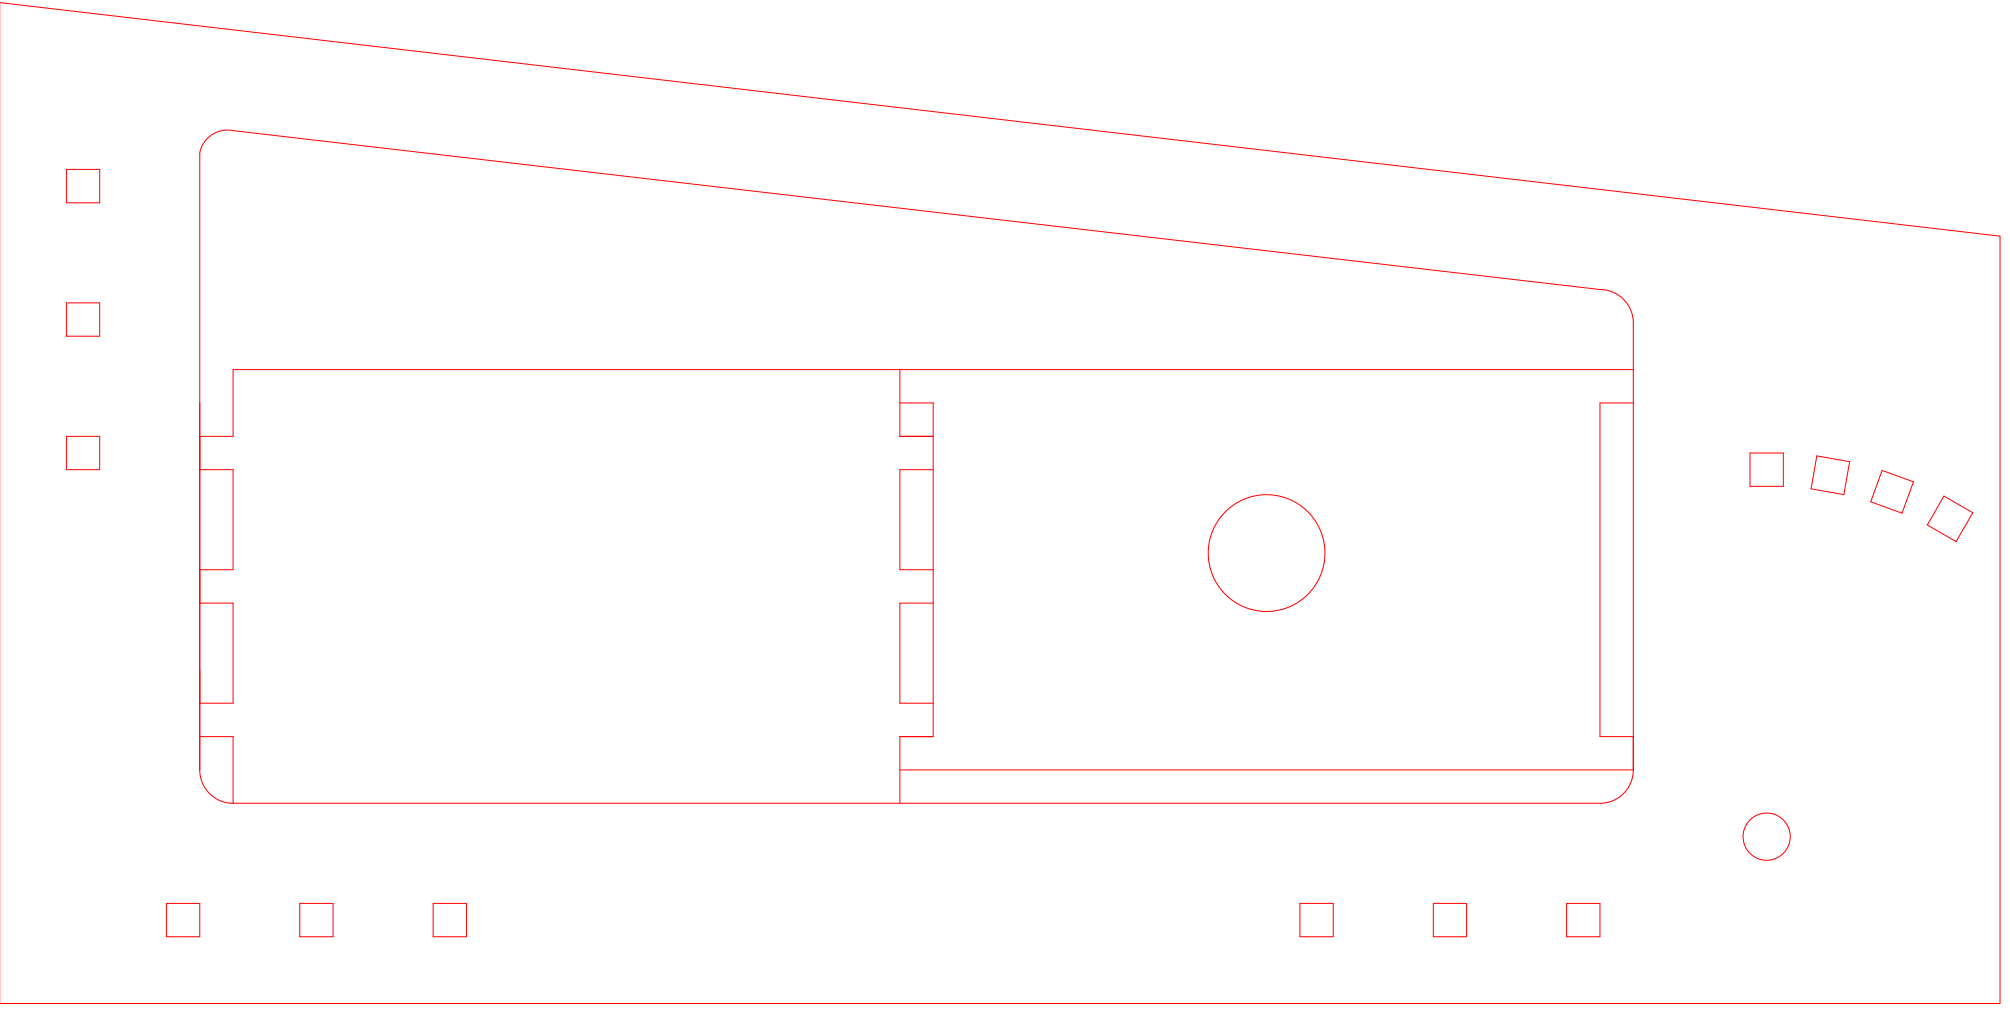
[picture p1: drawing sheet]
<svg xmlns="http://www.w3.org/2000/svg" width="603mm" height="303mm" viewBox="0 0 603 303" stroke-linecap="round" stroke-linejoin="round" font-family="sans-serif">
<g fill="none" stroke="#f00" stroke-width=".3">
<path d="M0 .8l599.9 70v230h-600M19.9 50.8h10v10h-10zM19.9 90.8h10v10h-10zM269.9 110.8v20h10M489.9 110.8h-420v20h-10M19.9 130.8h10v10h-10zM269.9 120.8h10v100h-10v20M489.9 120.8h-10v100h10M524.9 135.8h10v10h-10zM545 136.7l9.8 1.7-1.7 9.9-9.9-1.8zM59.9 140.8h10v30h-10M279.9 140.8h-10v30h10"/>
<path d="M564.5 141l9.4 3.4-3.4 9.4-9.4-3.4zM583.1 148.7l8.6 5-5 8.6-8.6-4.9zM59.9 180.8h10v30h-10M279.9 180.8h-10v30h10M59.9 220.8h10v20M269.9 230.8h220M489.9 230.8v-134.5l-.5-2.8-1.4-2.5-1.9-2.1-2.2-1.3-3-.8-413.1-47.8-2.7 .6-2.4 1.4-1.7 2.1-1.1 2.6v185.7l.3 1.9 .7 1.8 .7 1.3 1.3 1.5 1.4 1.2 1.8 1 2 .5 1.8 .2M489.9 230.8l-.2 1.9-.4 1.6-1 2-1.1 1.3-1.4 1.3-1.6 .9-1.9 .7-1.8 .3h-410.6M49.9 270.8h10v10h-10zM89.9 270.8h10v10h-10zM129.9 270.8h10v10h-10zM389.9 270.8h10v10h-10z"/>
<path d="M429.9 270.8h10v10h-10zM469.9 270.8h10v10h-10z"/>
<circle cx="379.9" cy="165.8" r="17.5"/>
<circle cx="529.9" cy="250.8" r="7.1"/>
</g>
</svg>
